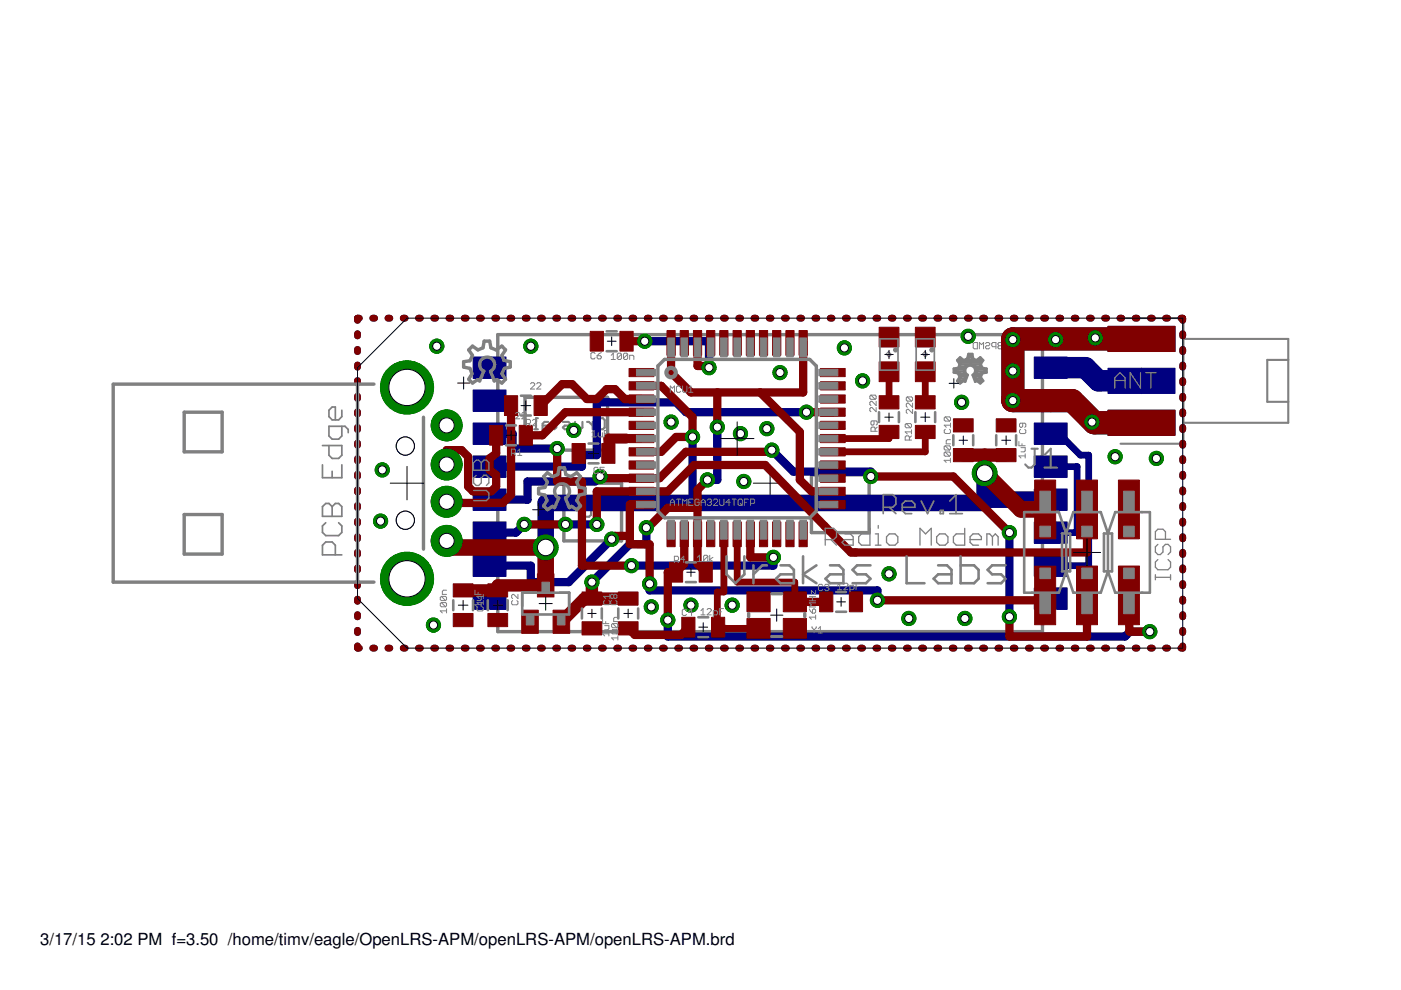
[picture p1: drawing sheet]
<svg xmlns="http://www.w3.org/2000/svg" width="297mm" height="210mm" viewBox="0 0 297 210" stroke-linecap="round" stroke-linejoin="round" font-family="sans-serif">
<defs><g id="words">
<g font-size="3.5">
<text x="8.5" y="200.4">3/17/15</text>
<text x="21.3" y="200.4">2:02 PM f=3.50 /home/timv/eagle/OpenLRS-APM/openLRS-APM/openLRS-APM.brd</text>
</g>
</g></defs>
<path d="M242 78v5.5M163.3 98.9v7.1M239.3 80.8h5.4M159.7 102.4h7.1" fill="none" stroke="#000" stroke-width=".21"/>
<g fill="none" stroke="#808080" stroke-width=".21">
<path d="M206.6 72.6h.6v1.4h-.6l-.3-.3v-.8zM207.6 74v-1.4l.5 .5 .4-.5v1.4M209 72.9l.2-.3h.4l.2 .3-.2 .4h-.4l-.2 .2 .2 .5h.4l.2-.3M211.2 73.5h-.7l-.2-.2v-.4l.2-.3h.7v1.4M211.8 72.6h.7v1.4h-.7l-.2-.3 .2-.4-.2-.4zM211.8 73.3h.7M213.1 73.3h.2M213.1 73.3l-.2 .2v.2l.2 .3h.5l.2-.3M213.8 72.9l-.2-.3h-.5l-.2 .3 .2 .4M215.1 72.9l-.2-.3h-.5l-.2 .3v.2l.9 .9h-.9M215.5 74v-1.4l.4 .5 .5-.5v1.4M216.8 72.6h.9v1.4"/>
<path d="M217.3 73.3h.4M218.6 73.5l-.5 .5M219 73.5h-.7l-.2-.2v-.4l.2-.3h.7v1.4"/>
</g>
<path d="M105.5 71h115.5v62.9h-115.5zM111.3 84.2h17.5v11.2h-17.5zM119.5 102.4h12.3v12.3h-12.3zM172 100.7h12.3v12.2h-12.3z" fill="none" stroke="#808080" stroke-width=".72"/>
<g fill="none" stroke="#808080" stroke-width=".44">
<path d="M237.6 67.4h13.3v26.7h-13.3M250.9 71.9h22.2v17.7h-22.2M273.1 76.3h-4.4v8.9h4.4M113.3 91h.7M114 88.7h-.4v2.3M116.2 89.5h-.8l-.4 .4v1.1h1.2l.4-.4-.4-.4h-1.2M117.5 89.5h.8M117.9 89.1v1.5l-.4 .4M119.3 89.5h1.2l.4 .4-.4 .3h-.8l-.4 .4 .4 .4h1.2M121.9 89.5v1.9l.4 .4h.4M123.5 89.5v1.1l-.4 .4h-1.2M124.5 89.5h.4l.7 .7"/>
<path d="M125.6 89.5v1.5M126.6 89.1l.4-.4h.8l.4 .4v1.5l-.4 .4h-.8l-.4-.4M123.7 107.6l.4-.4h.8l.4 .4v1.6l-.4 .4h-.8l-.4-.4M126.2 109.6h.8M126.2 107.2h.8M126.6 107.2v2.4M176.2 105.9l.4-.4h.8l.4 .4v1.5l-.4 .4h-.8l-.4-.4M178.7 107.8h.8M178.7 105.5h.8M179.1 105.5v2.3"/>
</g>
<g fill="#000080" stroke="#000080" stroke-width=".21">
<path d="M219.3 75.7h7v4.5h-7z"/>
<path d="M219.3 82.7h7v4.5h-7z"/>
<path d="M219.3 89.7h7v4.5h-7z"/>
<path d="M219.3 96.7h7v4.5h-7z"/>
<path d="M219.3 103.7h7v4.5h-7z"/>
<path d="M219.3 110.7h7v4.5h-7z"/>
<path d="M219.3 117.7h7v4.5h-7z"/>
<path d="M219.3 124.7h7v4.5h-7z"/>
<path d="M100.3 124.7h7v4.5h-7z"/>
<path d="M100.3 117.7h7v4.5h-7z"/>
<path d="M100.3 110.7h7v4.5h-7z"/>
<path d="M100.3 103.7h7v4.5h-7z"/>
<path d="M100.3 96.7h7v4.5h-7z"/>
<path d="M100.3 89.7h7v4.5h-7z"/>
<path d="M100.3 82.7h7v4.5h-7z"/>
<path d="M100.3 75.7h7v4.5h-7z"/>
<path d="M234.9 78.1h14.2v5.3h-14.2z"/>
<path d="M234.9 87h14.2v5.3h-14.2z"/>
<path d="M234.9 69.2h14.2v5.3h-14.2z"/>
</g>
<g fill="none" stroke="#000080" stroke-width="1.4">
<path d="M75.8 70.8v.4M75.8 74.1v.4M75.8 77.4v.5M76.2 67.5h-.4v.4M79 67.5h.4M82.3 67.5h.4M85.5 67.5h.4M88.7 67.5h.4M92 67.5h.4M95.2 67.5h.4M98.4 67.5h.4M101.7 67.5h.3"/>
<path d="M104.9 67.5h.4M108.1 67.5h.4M111.4 67.5h.4M114.6 67.5h.4M117.8 67.5h.4M121.1 67.5h.4M124.3 67.5h.4M127.5 67.5h.4M130.8 67.5h.3M134 67.5h.4M137.2 67.5h.4M140.5 67.5h.3"/>
<path d="M143.7 67.5h.4M146.9 67.5h.4M150.2 67.5h.3M153.4 67.5h.4M156.6 67.5h.4M159.9 67.5h.4M163.1 67.5h.4M166.3 67.5h.4M169.6 67.5h.3M172.8 67.5h.4M176 67.5h.4M179.3 67.5h.3"/>
<path d="M182.5 67.5h.4M185.7 67.5h.4M189 67.5h.3M192.2 67.5h.4M195.4 67.5h.4M198.6 67.5h.5M201.9 67.5h.4M205.1 67.5h.4M208.3 67.5h.4M211.6 67.5h.4M214.8 67.5h.4M218.1 67.5h.3"/>
<path d="M221.3 67.5h.4M224.5 67.5h.4M227.8 67.5h.3M231 67.5h.4M234.2 67.5h.4M237.4 67.5h.4M240.7 67.5h.4M243.9 67.5h.4M247.1 67.5h.4M250.4 67.5h.4v.4M250.8 70.8v.4M250.8 74.1v.4"/>
<path d="M250.8 77.4v.5M75.8 80.7v.5M75.8 84v.5M75.8 87.3v.5M75.8 90.6v.5M75.8 93.9v.5M75.8 97.2v.5M222.8 91.9v1.1h2.8l3.5 3.5h1.7v23.4h-8M222.8 98.9h5.6v14h-5.6M250.8 80.7v.5M250.8 84v.5M250.8 87.3v.5"/>
<path d="M250.8 90.6v.5M250.8 93.9v.5M250.8 97.2v.5M75.8 100.5v.5M75.8 103.9v.4M75.8 107.2v.4M75.8 110.5v.4M75.8 113.8v.5M75.8 117.1v.5M250.8 100.5v.5M250.8 103.9v.4M250.8 107.2v.4"/>
<path d="M250.8 110.5v.4M250.8 113.8v.5M250.8 117.1v.5M75.8 136.9v.5h.4M75.8 120.4v.5M75.8 123.7v.5M75.8 127v.5M75.8 130.3v.5M75.8 133.6v.5M79 137.4h.4M82.3 137.4h.4M85.5 137.4h.4"/>
<path d="M88.7 137.4h.4M92 137.4h.4M95.2 137.4h.4M98.4 137.4h.4M101.7 137.4h.3M104.9 137.4h.4M108.1 137.4h.4M111.4 137.4h.4M114.6 137.4h.4M117.8 137.4h.4M121.1 137.4h.4M124.3 137.4h.4"/>
<path d="M127.5 137.4h.4M130.8 137.4h.3M134 137.4h.4M137.2 137.4h.4M140.5 137.4h.3M143.7 137.4h.4M146.9 137.4h.4M150.2 137.4h.3M153.4 137.4h.4M156.6 137.4h.4M159.9 137.4h.4M163.1 137.4h.4"/>
<path d="M166.3 137.4h.4M169.6 137.4h.3M172.8 137.4h.4M176 137.4h.4M179.3 137.4h.3M182.5 137.4h.4M185.7 137.4h.4M189 137.4h.3M192.2 137.4h.4M195.4 137.4h.4M198.6 137.4h.5M201.9 137.4h.4"/>
<path d="M205.1 137.4h.4M208.3 137.4h.4M211.6 137.4h.4M214.8 137.4h.4M218.1 137.4h.3M221.3 137.4h.4M224.5 137.4h.4M227.8 137.4h.3M231 137.4h.4M234.2 137.4h.4M237.4 137.4h.4M240.7 137.4h.4"/>
<path d="M243.9 137.4h.4M247.1 137.4h.4M250.8 120.4v.5M250.8 123.7v.5M250.8 127v.5M250.8 130.3v.5M250.8 133.6v.5M250.8 136.9v.5h-.4"/>
</g>
<path d="M242 71.9h-27.3v13h12.6M228 85.6l4 4h10" fill="none" stroke="#000080" stroke-width="4.9"/>
<g fill="none" stroke="#000080" stroke-width="1.8">
<path d="M136.7 72.3h13.6v5.7M103.8 91.9h4.9v3.2h9.4M146.8 92.6v14M152.1 90.6v11.1h-2.1M163.6 95.4l4.6 4.6h16.4v1M171 87.4h-25.6l-2.1-2.1h-16.8v11.2h-3.1v2.4h-19.6M111.1 111.2l-1.7 1.7h-5.6M119.9 111.2h6.6M127.2 101l-1 1.1h-14.4v3.8h-8M129.7 114.3l-9.1 9.1h-8.1v-3.5h-8.7M137 111.9v3.5h-3.5l-8 8M164 118.2v1.7h-30.1"/>
<path d="M214 112.9v17.9M137.7 123.8v1.4h48.3v2.1M141.6 131.5v3.5h96.9l1.1-1.1h4.2"/>
</g>
<path d="M222.8 78h7.3l2.8 2.8h9.1" fill="none" stroke="#000080" stroke-width="4.6"/>
<path d="M208.8 105.9h14M208.8 100.3v6.3h-93.1v9.5" fill="none" stroke="#000080" stroke-width="3.5"/>
<circle cx="94.7" cy="90.2" r="3.3" fill="#008000" stroke="#008000" stroke-width=".21"/>
<circle cx="94.7" cy="90.2" r="1.61" fill="#fff" stroke="#000" stroke-width=".21"/>
<circle cx="94.7" cy="98.5" r="3.3" fill="#008000" stroke="#008000" stroke-width=".21"/>
<circle cx="94.7" cy="98.5" r="1.61" fill="#fff" stroke="#000" stroke-width=".21"/>
<circle cx="94.7" cy="106.4" r="3.3" fill="#008000" stroke="#008000" stroke-width=".21"/>
<circle cx="94.7" cy="106.4" r="1.61" fill="#fff" stroke="#000" stroke-width=".21"/>
<circle cx="94.7" cy="114.7" r="3.3" fill="#008000" stroke="#008000" stroke-width=".21"/>
<circle cx="94.7" cy="114.7" r="1.61" fill="#fff" stroke="#000" stroke-width=".21"/>
<circle cx="86.3" cy="122.7" r="5.6" fill="#008000" stroke="#008000" stroke-width=".21"/>
<circle cx="86.3" cy="122.7" r="3.9" fill="#fff" stroke="#000" stroke-width=".21"/>
<circle cx="86.3" cy="82.1" r="5.6" fill="#008000" stroke="#008000" stroke-width=".21"/>
<circle cx="86.3" cy="82.1" r="3.9" fill="#fff" stroke="#000" stroke-width=".21"/>
<circle cx="121.6" cy="91.2" r="1.5" fill="#008000" stroke="#008000" stroke-width=".21"/>
<circle cx="121.6" cy="91.2" r=".87" fill="#fff" stroke="#000" stroke-width=".21"/>
<circle cx="162.6" cy="90.9" r="1.5" fill="#008000" stroke="#008000" stroke-width=".21"/>
<circle cx="162.6" cy="90.9" r=".87" fill="#fff" stroke="#000" stroke-width=".21"/>
<circle cx="205.3" cy="71.3" r="1.5" fill="#008000" stroke="#008000" stroke-width=".21"/>
<circle cx="205.3" cy="71.3" r=".87" fill="#fff" stroke="#000" stroke-width=".21"/>
<circle cx="188.5" cy="121.7" r="1.5" fill="#008000" stroke="#008000" stroke-width=".21"/>
<circle cx="188.5" cy="121.7" r=".87" fill="#fff" stroke="#000" stroke-width=".21"/>
<circle cx="155.2" cy="128.3" r="1.5" fill="#008000" stroke="#008000" stroke-width=".21"/>
<circle cx="155.2" cy="128.3" r=".87" fill="#fff" stroke="#000" stroke-width=".21"/>
<circle cx="146.5" cy="128.3" r="1.5" fill="#008000" stroke="#008000" stroke-width=".21"/>
<circle cx="146.5" cy="128.3" r=".87" fill="#fff" stroke="#000" stroke-width=".21"/>
<circle cx="142.3" cy="89.5" r="1.5" fill="#008000" stroke="#008000" stroke-width=".21"/>
<circle cx="142.3" cy="89.5" r=".87" fill="#fff" stroke="#000" stroke-width=".21"/>
<circle cx="165.4" cy="79" r="1.5" fill="#008000" stroke="#008000" stroke-width=".21"/>
<circle cx="165.4" cy="79" r=".87" fill="#fff" stroke="#000" stroke-width=".21"/>
<circle cx="112.5" cy="73.4" r="1.5" fill="#008000" stroke="#008000" stroke-width=".21"/>
<circle cx="112.5" cy="73.4" r=".87" fill="#fff" stroke="#000" stroke-width=".21"/>
<circle cx="138.1" cy="128.7" r="1.5" fill="#008000" stroke="#008000" stroke-width=".21"/>
<circle cx="138.1" cy="128.7" r=".87" fill="#fff" stroke="#000" stroke-width=".21"/>
<circle cx="92.6" cy="73.4" r="1.5" fill="#008000" stroke="#008000" stroke-width=".21"/>
<circle cx="92.6" cy="73.4" r=".87" fill="#fff" stroke="#000" stroke-width=".21"/>
<circle cx="91.9" cy="132.5" r="1.5" fill="#008000" stroke="#008000" stroke-width=".21"/>
<circle cx="91.9" cy="132.5" r=".87" fill="#fff" stroke="#000" stroke-width=".21"/>
<circle cx="81" cy="99.6" r="1.5" fill="#008000" stroke="#008000" stroke-width=".21"/>
<circle cx="81" cy="99.6" r=".87" fill="#fff" stroke="#000" stroke-width=".21"/>
<circle cx="80.7" cy="110.5" r="1.5" fill="#008000" stroke="#008000" stroke-width=".21"/>
<circle cx="80.7" cy="110.5" r=".87" fill="#fff" stroke="#000" stroke-width=".21"/>
<circle cx="214.7" cy="84.9" r="1.5" fill="#008000" stroke="#008000" stroke-width=".21"/>
<circle cx="214.7" cy="84.9" r=".87" fill="#fff" stroke="#000" stroke-width=".21"/>
<circle cx="204.6" cy="131.1" r="1.5" fill="#008000" stroke="#008000" stroke-width=".21"/>
<circle cx="204.6" cy="131.1" r=".87" fill="#fff" stroke="#000" stroke-width=".21"/>
<circle cx="192.7" cy="131.1" r="1.5" fill="#008000" stroke="#008000" stroke-width=".21"/>
<circle cx="192.7" cy="131.1" r=".87" fill="#fff" stroke="#000" stroke-width=".21"/>
<circle cx="182.9" cy="80.8" r="1.5" fill="#008000" stroke="#008000" stroke-width=".21"/>
<circle cx="182.9" cy="80.8" r=".87" fill="#fff" stroke="#000" stroke-width=".21"/>
<circle cx="179" cy="73.8" r="1.5" fill="#008000" stroke="#008000" stroke-width=".21"/>
<circle cx="179" cy="73.8" r=".87" fill="#fff" stroke="#000" stroke-width=".21"/>
<circle cx="157" cy="91.9" r="1.5" fill="#008000" stroke="#008000" stroke-width=".21"/>
<circle cx="157" cy="91.9" r=".87" fill="#fff" stroke="#000" stroke-width=".21"/>
<circle cx="157.7" cy="102.1" r="1.5" fill="#008000" stroke="#008000" stroke-width=".21"/>
<circle cx="157.7" cy="102.1" r=".87" fill="#fff" stroke="#000" stroke-width=".21"/>
<circle cx="245.2" cy="97.2" r="1.5" fill="#008000" stroke="#008000" stroke-width=".21"/>
<circle cx="245.2" cy="97.2" r=".87" fill="#fff" stroke="#000" stroke-width=".21"/>
<circle cx="214.7" cy="78.7" r="1.5" fill="#008000" stroke="#008000" stroke-width=".21"/>
<circle cx="214.7" cy="78.7" r=".87" fill="#fff" stroke="#000" stroke-width=".21"/>
<circle cx="223.8" cy="72" r="1.5" fill="#008000" stroke="#008000" stroke-width=".21"/>
<circle cx="223.8" cy="72" r=".87" fill="#fff" stroke="#000" stroke-width=".21"/>
<circle cx="232.2" cy="71.6" r="1.5" fill="#008000" stroke="#008000" stroke-width=".21"/>
<circle cx="232.2" cy="71.6" r=".87" fill="#fff" stroke="#000" stroke-width=".21"/>
<circle cx="236.4" cy="96.8" r="1.5" fill="#008000" stroke="#008000" stroke-width=".21"/>
<circle cx="236.4" cy="96.8" r=".87" fill="#fff" stroke="#000" stroke-width=".21"/>
<circle cx="231.5" cy="89.5" r="1.5" fill="#008000" stroke="#008000" stroke-width=".21"/>
<circle cx="231.5" cy="89.5" r=".87" fill="#fff" stroke="#000" stroke-width=".21"/>
<circle cx="203.9" cy="85.3" r="1.5" fill="#008000" stroke="#008000" stroke-width=".21"/>
<circle cx="203.9" cy="85.3" r=".87" fill="#fff" stroke="#000" stroke-width=".21"/>
<circle cx="214.7" cy="72" r="1.5" fill="#008000" stroke="#008000" stroke-width=".21"/>
<circle cx="214.7" cy="72" r=".87" fill="#fff" stroke="#000" stroke-width=".21"/>
<circle cx="243.8" cy="133.9" r="1.5" fill="#008000" stroke="#008000" stroke-width=".21"/>
<circle cx="243.8" cy="133.9" r=".87" fill="#fff" stroke="#000" stroke-width=".21"/>
<circle cx="141.6" cy="131.5" r="1.5" fill="#008000" stroke="#008000" stroke-width=".21"/>
<circle cx="141.6" cy="131.5" r=".87" fill="#fff" stroke="#000" stroke-width=".21"/>
<circle cx="111.1" cy="111.2" r="1.5" fill="#008000" stroke="#008000" stroke-width=".21"/>
<circle cx="111.1" cy="111.2" r=".87" fill="#fff" stroke="#000" stroke-width=".21"/>
<circle cx="119.9" cy="111.2" r="1.5" fill="#008000" stroke="#008000" stroke-width=".21"/>
<circle cx="119.9" cy="111.2" r=".87" fill="#fff" stroke="#000" stroke-width=".21"/>
<circle cx="126.5" cy="111.2" r="1.5" fill="#008000" stroke="#008000" stroke-width=".21"/>
<circle cx="126.5" cy="111.2" r=".87" fill="#fff" stroke="#000" stroke-width=".21"/>
<circle cx="129.7" cy="114.3" r="1.5" fill="#008000" stroke="#008000" stroke-width=".21"/>
<circle cx="129.7" cy="114.3" r=".87" fill="#fff" stroke="#000" stroke-width=".21"/>
<circle cx="137.7" cy="123.8" r="1.5" fill="#008000" stroke="#008000" stroke-width=".21"/>
<circle cx="137.7" cy="123.8" r=".87" fill="#fff" stroke="#000" stroke-width=".21"/>
<circle cx="186" cy="127.3" r="1.5" fill="#008000" stroke="#008000" stroke-width=".21"/>
<circle cx="186" cy="127.3" r=".87" fill="#fff" stroke="#000" stroke-width=".21"/>
<circle cx="127.2" cy="101" r="1.5" fill="#008000" stroke="#008000" stroke-width=".21"/>
<circle cx="127.2" cy="101" r=".87" fill="#fff" stroke="#000" stroke-width=".21"/>
<circle cx="214" cy="130.8" r="1.5" fill="#008000" stroke="#008000" stroke-width=".21"/>
<circle cx="214" cy="130.8" r=".87" fill="#fff" stroke="#000" stroke-width=".21"/>
<circle cx="214" cy="112.9" r="1.5" fill="#008000" stroke="#008000" stroke-width=".21"/>
<circle cx="214" cy="112.9" r=".87" fill="#fff" stroke="#000" stroke-width=".21"/>
<circle cx="184.6" cy="101" r="1.5" fill="#008000" stroke="#008000" stroke-width=".21"/>
<circle cx="184.6" cy="101" r=".87" fill="#fff" stroke="#000" stroke-width=".21"/>
<circle cx="163.6" cy="95.4" r="1.5" fill="#008000" stroke="#008000" stroke-width=".21"/>
<circle cx="163.6" cy="95.4" r=".87" fill="#fff" stroke="#000" stroke-width=".21"/>
<circle cx="115.7" cy="116.1" r="2.62" fill="#008000" stroke="#008000" stroke-width=".21"/>
<circle cx="115.7" cy="116.1" r="1.76" fill="#fff" stroke="#000" stroke-width=".21"/>
<circle cx="208.8" cy="100.3" r="2.62" fill="#008000" stroke="#008000" stroke-width=".21"/>
<circle cx="208.8" cy="100.3" r="1.76" fill="#fff" stroke="#000" stroke-width=".21"/>
<circle cx="146.8" cy="92.6" r="1.5" fill="#008000" stroke="#008000" stroke-width=".21"/>
<circle cx="146.8" cy="92.6" r=".87" fill="#fff" stroke="#000" stroke-width=".21"/>
<circle cx="125.5" cy="123.4" r="1.5" fill="#008000" stroke="#008000" stroke-width=".21"/>
<circle cx="125.5" cy="123.4" r=".87" fill="#fff" stroke="#000" stroke-width=".21"/>
<circle cx="137" cy="111.9" r="1.5" fill="#008000" stroke="#008000" stroke-width=".21"/>
<circle cx="137" cy="111.9" r=".87" fill="#fff" stroke="#000" stroke-width=".21"/>
<circle cx="150" cy="101.7" r="1.5" fill="#008000" stroke="#008000" stroke-width=".21"/>
<circle cx="150" cy="101.7" r=".87" fill="#fff" stroke="#000" stroke-width=".21"/>
<circle cx="152.1" cy="90.6" r="1.5" fill="#008000" stroke="#008000" stroke-width=".21"/>
<circle cx="152.1" cy="90.6" r=".87" fill="#fff" stroke="#000" stroke-width=".21"/>
<circle cx="171" cy="87.4" r="1.5" fill="#008000" stroke="#008000" stroke-width=".21"/>
<circle cx="171" cy="87.4" r=".87" fill="#fff" stroke="#000" stroke-width=".21"/>
<circle cx="164" cy="118.2" r="1.5" fill="#008000" stroke="#008000" stroke-width=".21"/>
<circle cx="164" cy="118.2" r=".87" fill="#fff" stroke="#000" stroke-width=".21"/>
<circle cx="133.9" cy="119.9" r="1.5" fill="#008000" stroke="#008000" stroke-width=".21"/>
<circle cx="133.9" cy="119.9" r=".87" fill="#fff" stroke="#000" stroke-width=".21"/>
<circle cx="118.1" cy="95.1" r="1.5" fill="#008000" stroke="#008000" stroke-width=".21"/>
<circle cx="118.1" cy="95.1" r=".87" fill="#fff" stroke="#000" stroke-width=".21"/>
<circle cx="150.3" cy="78" r="1.5" fill="#008000" stroke="#008000" stroke-width=".21"/>
<circle cx="150.3" cy="78" r=".87" fill="#fff" stroke="#000" stroke-width=".21"/>
<circle cx="136.7" cy="72.3" r="1.5" fill="#008000" stroke="#008000" stroke-width=".21"/>
<circle cx="136.7" cy="72.3" r=".87" fill="#fff" stroke="#000" stroke-width=".21"/>
<g fill="#800000" stroke="#800000" stroke-width=".21">
<path d="M141.9 119.2h2.8v4.2h-2.8z"/>
<path d="M148.2 119.2h2.8v4.2h-2.8z"/>
<path d="M186.4 83.9h4.2v2.8h-4.2z"/>
<path d="M186.4 90.2h4.2v2.8h-4.2z"/>
<path d="M194.1 83.9h4.2v2.8h-4.2z"/>
<path d="M194.1 90.2h4.2v2.8h-4.2z"/>
<path d="M186.4 69.4h4.2v4.2h-4.2z"/>
<path d="M186.4 76.7h4.2v4.2h-4.2z"/>
<path d="M194.1 69.4h4.2v4.2h-4.2z"/>
<path d="M194.1 76.7h4.2v4.2h-4.2z"/>
<path d="M173.8 125.5h2.8v4.2h-2.8z"/>
<path d="M180.1 125.5h2.8v4.2h-2.8z"/>
<path d="M150.9 130.9h2.7v4.2h-2.7z"/>
<path d="M144.5 130.9h2.8v4.2h-2.8z"/>
<path d="M158.4 131.1h4.9v4.2h-4.9z"/>
<path d="M166.1 125.5h4.9v4.2h-4.9z"/>
<path d="M158.4 125.5h4.9v4.2h-4.9z"/>
<path d="M166.1 131.1h4.9v4.2h-4.9z"/>
<path d="M211.2 95.1h4.2v2.8h-4.2z"/>
<path d="M211.2 88.8h4.2v2.8h-4.2z"/>
<path d="M202.1 95.1h4.2v2.8h-4.2z"/>
<path d="M202.1 88.8h4.2v2.8h-4.2z"/>
<path d="M125.1 70.3h2.8v4.1h-2.8z"/>
<path d="M131.4 70.3h2.8v4.1h-2.8z"/>
<path d="M110.6 129.4h3.5v4.9h-3.5z"/>
<path d="M117.3 129.4h3.5v4.9h-3.5z"/>
<path d="M113.9 121.7h3.6v4.9h-3.6z"/>
<path d="M123.4 125.5h4.2v2.8h-4.2z"/>
<path d="M123.4 131.8h4.2v2.8h-4.2z"/>
<path d="M131.1 125.5h4.2v2.8h-4.2z"/>
<path d="M131.1 131.8h4.2v2.8h-4.2z"/>
<path d="M133.4 78.1h5.2v1.8h-5.2z"/>
<path d="M133.4 80.9h5.2v1.8h-5.2z"/>
<path d="M133.4 83.7h5.2v1.8h-5.2z"/>
<path d="M133.4 86.5h5.2v1.8h-5.2z"/>
<path d="M133.4 89.3h5.2v1.8h-5.2z"/>
<path d="M133.4 92.1h5.2v1.8h-5.2z"/>
<path d="M133.4 94.9h5.2v1.8h-5.2z"/>
<path d="M133.4 97.7h5.2v1.8h-5.2z"/>
<path d="M133.4 100.5h5.2v1.8h-5.2z"/>
<path d="M133.4 103.3h5.2v1.8h-5.2z"/>
<path d="M133.4 106.1h5.2v1.7h-5.2z"/>
<path d="M141.4 110.7h1.8v5.2h-1.8z"/>
<path d="M144.2 110.7h1.7v5.2h-1.7z"/>
<path d="M147 110.7h1.8v5.2h-1.8z"/>
<path d="M149.8 110.7h1.8v5.2h-1.8z"/>
<path d="M152.6 110.7h1.7v5.2h-1.7z"/>
<path d="M155.4 110.7h1.8v5.2h-1.8z"/>
<path d="M158.2 110.7h1.8v5.2h-1.8z"/>
<path d="M161 110.7h1.8v5.2h-1.8z"/>
<path d="M163.8 110.7h1.7v5.2h-1.7z"/>
<path d="M166.6 110.7h1.8v5.2h-1.8z"/>
<path d="M169.4 110.7h1.8v5.2h-1.8z"/>
<path d="M173.9 106.1h5.3v1.7h-5.3z"/>
<path d="M173.9 103.3h5.3v1.8h-5.3z"/>
<path d="M173.9 100.5h5.3v1.8h-5.3z"/>
<path d="M173.9 97.7h5.3v1.8h-5.3z"/>
<path d="M173.9 94.9h5.3v1.8h-5.3z"/>
<path d="M173.9 92.1h5.3v1.8h-5.3z"/>
<path d="M173.9 89.3h5.3v1.8h-5.3z"/>
<path d="M173.9 86.5h5.3v1.8h-5.3z"/>
<path d="M173.9 83.7h5.3v1.8h-5.3z"/>
<path d="M173.9 80.9h5.3v1.8h-5.3z"/>
<path d="M173.9 78.1h5.3v1.8h-5.3z"/>
<path d="M169.4 70.1h1.8v5.2h-1.8z"/>
<path d="M166.6 70.1h1.8v5.2h-1.8z"/>
<path d="M163.8 70.1h1.7v5.2h-1.7z"/>
<path d="M161 70.1h1.8v5.2h-1.8z"/>
<path d="M158.2 70.1h1.8v5.2h-1.8z"/>
<path d="M155.4 70.1h1.8v5.2h-1.8z"/>
<path d="M152.6 70.1h1.7v5.2h-1.7z"/>
<path d="M149.8 70.1h1.8v5.2h-1.8z"/>
<path d="M147 70.1h1.8v5.2h-1.8z"/>
<path d="M144.2 70.1h1.7v5.2h-1.7z"/>
<path d="M141.4 70.1h1.8v5.2h-1.8z"/>
<path d="M103.4 123.8h4.2v2.8h-4.2z"/>
<path d="M103.4 130.1h4.2v2.8h-4.2z"/>
<path d="M96.1 123.8h4.2v2.8h-4.2z"/>
<path d="M96.1 130.1h4.2v2.8h-4.2z"/>
<path d="M110.1 90.2h2.8v4.2h-2.8z"/>
<path d="M103.8 90.2h2.8v4.2h-2.8z"/>
<path d="M113.2 83.9h2.8v4.2h-2.8z"/>
<path d="M107 83.9h2.7v4.2h-2.7z"/>
<path d="M127.6 94h2.8v4.2h-2.8z"/>
<path d="M121.3 94h2.8v4.2h-2.8z"/>
<path d="M219.4 120h4.4v12.5h-4.4z"/>
<path d="M228.2 120h4.5v12.5h-4.5z"/>
<path d="M237.1 120h4.5v12.5h-4.5z"/>
<path d="M237.1 101.8h4.5v12.4h-4.5z"/>
<path d="M228.2 101.8h4.5v12.4h-4.5z"/>
<path d="M219.4 101.8h4.4v12.4h-4.4z"/>
<path d="M234.9 87h14.2v5.3h-14.2z"/>
<path d="M234.9 69.2h14.2v5.3h-14.2z"/>
</g>
<g fill="none" stroke="#800000" stroke-width="1.4">
<path d="M75.8 70.8v.4M75.8 74.1v.4M75.8 77.4v.5M76.2 67.5h-.4v.4M79 67.5h.4M82.3 67.5h.4M85.5 67.5h.4M88.7 67.5h.4M92 67.5h.4M95.2 67.5h.4M98.4 67.5h.4M101.7 67.5h.3"/>
<path d="M104.9 67.5h.4M108.1 67.5h.4M111.4 67.5h.4M114.6 67.5h.4M117.8 67.5h.4M121.1 67.5h.4M124.3 67.5h.4M127.5 67.5h.4M130.8 67.5h.3M134 67.5h.4M137.2 67.5h.4M140.5 67.5h.3"/>
<path d="M143.7 67.5h.4M146.9 67.5h.4M150.2 67.5h.3M153.4 67.5h.4M156.6 67.5h.4M159.9 67.5h.4M163.1 67.5h.4M166.3 67.5h.4M169.6 67.5h.3M172.8 67.5h.4M176 67.5h.4M179.3 67.5h.3"/>
<path d="M182.5 67.5h.4M185.7 67.5h.4M188.5 78.8v6.5M189 67.5h.3M192.2 67.5h.4M195.4 67.5h.4M196.2 78.8v6.5M198.6 67.5h.5M201.9 67.5h.4M205.1 67.5h.4M208.3 67.5h.4M211.6 67.5h.4"/>
<path d="M214.8 67.5h.4M218.1 67.5h.3M221.3 67.5h.4M224.5 67.5h.4M227.8 67.5h.3M231 67.5h.4M234.2 67.5h.4M237.4 67.5h.4M240.7 67.5h.4M243.9 67.5h.4M247.1 67.5h.4M250.4 67.5h.4v.4"/>
<path d="M250.8 70.8v.4M250.8 74.1v.4M250.8 77.4v.5M75.8 80.7v.5M75.8 84v.5M75.8 87.3v.5M75.8 90.6v.5M75.8 93.9v.5M75.8 97.2v.5M188.5 91.6v1.4h-11.9M196.2 91.6v4.2h-19.6M250.8 80.7v.5"/>
<path d="M250.8 84v.5M250.8 87.3v.5M250.8 90.6v.5M250.8 93.9v.5M250.8 97.2v.5M75.8 100.5v.5M75.8 103.9v.4M75.8 107.2v.4M75.8 110.5v.4M75.8 113.8v.5M75.8 117.1v.5M153.5 113.3v12.2h-1.4v7.7h8.7"/>
<path d="M156.3 113.3v10.1h12.2v4.2M250.8 100.5v.5M250.8 103.9v.4M250.8 107.2v.4M250.8 110.5v.4M250.8 113.8v.5M250.8 117.1v.5M75.8 136.9v.5h.4M75.8 120.4v.5M75.8 123.7v.5M75.8 127v.5M75.8 130.3v.5"/>
<path d="M75.8 133.6v.5M79 137.4h.4M82.3 137.4h.4M85.5 137.4h.4M88.7 137.4h.4M92 137.4h.4M95.2 137.4h.4M98.4 137.4h.4M101.7 137.4h.3M104.9 137.4h.4M108.1 137.4h.4M111.4 137.4h.4"/>
<path d="M114.6 137.4h.4M117.8 137.4h.4M121.1 137.4h.4M124.3 137.4h.4M127.5 137.4h.4M130.8 137.4h.3M134 137.4h.4M137.2 137.4h.4M140.5 137.4h.3M143.7 137.4h.4M146.9 137.4h.4M150.2 137.4h.3"/>
<path d="M152.3 133l1.8 .2M153.4 137.4h.4M156.6 137.4h.4M159.9 137.4h.4M163.1 137.4h.4M166.3 137.4h.4M169.6 137.4h.3M172.8 137.4h.4M176 137.4h.4M179.3 137.4h.3M182.5 137.4h.4M185.7 137.4h.4"/>
<path d="M189 137.4h.3M192.2 137.4h.4M195.4 137.4h.4M198.6 137.4h.5M201.9 137.4h.4M205.1 137.4h.4M208.3 137.4h.4M211.6 137.4h.4M214.8 137.4h.4M218.1 137.4h.3M221.3 137.4h.4M224.5 137.4h.4"/>
<path d="M227.8 137.4h.3M231 137.4h.4M234.2 137.4h.4M237.4 137.4h.4M240.7 137.4h.4M243.9 137.4h.4M247.1 137.4h.4M250.8 120.4v.5M250.8 123.7v.5M250.8 127v.5M250.8 130.3v.5M250.8 133.6v.5"/>
<path d="M250.8 136.9v.5h-.4"/>
</g>
<g fill="none" stroke="#800000" stroke-width="1.8">
<path d="M132.8 72.3h3.9M142.3 72.7v6.3l4.2 4.2h23.8v-10.5M147.9 72.7v4.9h2.4v.4M105.2 92.3v3.8l-1.4 1.1v2.4l1.4 1.1v2.4l-1.1 1.1h-3.8l-1-1.1v-6.3l-1.4-1.4h-3.2v3.1M108.4 86v18.9l-1.8 1.7h-11.9v-.2M118.1 95.1v7h5.3v17.8h10.5M132.8 93h3.2M136 81.8h4.2l6.6 6.7v4.1h-3.5l-3.1 3.2h-4.2M136 87.4h-16.1l-4.9 4.9h-3.5M136 84.6h-3.5l-2.1-2.1h-1.8l-2.1 2.1h-2.1l-3.1-3.2h-2.1l-4.6 4.6M152.1 83.2v7.4M161.2 83.2l8.4 8.4v10.1l2.4 2.5h4.6"/>
<path d="M163.6 95.4v.4h-18.2l-5.6 5.6h-12.6v-.4M171 87.4h5.6M111.1 111.2h8.8M133.5 113.6h-3.1l-.7 .7M136 107h-2.5v8.4h4.2v8.4M145.1 113.3v6.3l-1.8 1.7h-1.7v10.2M147.9 107.7h-6.3l-4.2 4.2h-.4M150 101.7l-2.1 2.1v15.8l1.7 1.7M159.1 113.3v4.9h4.9M184.6 101h17.5l11.9 11.9M230.5 108v9.1h-50.1l-18.2-18.5h-15l-5.6 5.6h-15.1v7M145.9 133l-1.5 1.6h-9.8l-1.4-1.4"/>
<path d="M168.5 127.6h6.7M221.6 126.2v1.1h-35.6M230.5 126.2v8.8h-16.5v-4.2M239.4 126.2v7.7h4.4"/>
</g>
<path d="M242 71.9h-27.3v13h12.6l4.7 4.7h10" fill="none" stroke="#800000" stroke-width="4.9"/>
<path d="M94.7 114.7v1.4h21v8M208.8 100.3l7.7 7.7h5.1" fill="none" stroke="#800000" stroke-width="3.5"/>
<path d="M204.2 96.5h9.1M208.8 96.5v3.8" fill="none" stroke="#800000" stroke-width="2.8"/>
<path d="M115.7 124.1h-10.2v1.1h-7.3M125.5 123.4v3.5M133.2 126.9h-9.3l-4.9 4.9" fill="none" stroke="#800000" stroke-width="2.6"/>
<path d="M132.8 93h-3.8v3.1" fill="none" stroke="#800000" stroke-width="2.1"/>
<circle cx="94.7" cy="90.2" r="3.3" fill="#008000" stroke="#008000" stroke-width=".21"/>
<circle cx="94.7" cy="90.2" r="1.61" fill="#fff" stroke="#000" stroke-width=".21"/>
<circle cx="94.7" cy="98.5" r="3.3" fill="#008000" stroke="#008000" stroke-width=".21"/>
<circle cx="94.7" cy="98.5" r="1.61" fill="#fff" stroke="#000" stroke-width=".21"/>
<circle cx="94.7" cy="106.4" r="3.3" fill="#008000" stroke="#008000" stroke-width=".21"/>
<circle cx="94.7" cy="106.4" r="1.61" fill="#fff" stroke="#000" stroke-width=".21"/>
<circle cx="94.7" cy="114.7" r="3.3" fill="#008000" stroke="#008000" stroke-width=".21"/>
<circle cx="94.7" cy="114.7" r="1.61" fill="#fff" stroke="#000" stroke-width=".21"/>
<circle cx="86.3" cy="122.7" r="5.6" fill="#008000" stroke="#008000" stroke-width=".21"/>
<circle cx="86.3" cy="122.7" r="3.9" fill="#fff" stroke="#000" stroke-width=".21"/>
<circle cx="86.3" cy="82.1" r="5.6" fill="#008000" stroke="#008000" stroke-width=".21"/>
<circle cx="86.3" cy="82.1" r="3.9" fill="#fff" stroke="#000" stroke-width=".21"/>
<circle cx="121.6" cy="91.2" r="1.5" fill="#008000" stroke="#008000" stroke-width=".21"/>
<circle cx="121.6" cy="91.2" r=".87" fill="#fff" stroke="#000" stroke-width=".21"/>
<circle cx="162.6" cy="90.9" r="1.5" fill="#008000" stroke="#008000" stroke-width=".21"/>
<circle cx="162.6" cy="90.9" r=".87" fill="#fff" stroke="#000" stroke-width=".21"/>
<circle cx="205.3" cy="71.3" r="1.5" fill="#008000" stroke="#008000" stroke-width=".21"/>
<circle cx="205.3" cy="71.3" r=".87" fill="#fff" stroke="#000" stroke-width=".21"/>
<circle cx="188.5" cy="121.7" r="1.5" fill="#008000" stroke="#008000" stroke-width=".21"/>
<circle cx="188.5" cy="121.7" r=".87" fill="#fff" stroke="#000" stroke-width=".21"/>
<circle cx="155.2" cy="128.3" r="1.5" fill="#008000" stroke="#008000" stroke-width=".21"/>
<circle cx="155.2" cy="128.3" r=".87" fill="#fff" stroke="#000" stroke-width=".21"/>
<circle cx="146.5" cy="128.3" r="1.5" fill="#008000" stroke="#008000" stroke-width=".21"/>
<circle cx="146.5" cy="128.3" r=".87" fill="#fff" stroke="#000" stroke-width=".21"/>
<circle cx="142.3" cy="89.5" r="1.5" fill="#008000" stroke="#008000" stroke-width=".21"/>
<circle cx="142.3" cy="89.5" r=".87" fill="#fff" stroke="#000" stroke-width=".21"/>
<circle cx="165.4" cy="79" r="1.5" fill="#008000" stroke="#008000" stroke-width=".21"/>
<circle cx="165.4" cy="79" r=".87" fill="#fff" stroke="#000" stroke-width=".21"/>
<circle cx="112.5" cy="73.4" r="1.5" fill="#008000" stroke="#008000" stroke-width=".21"/>
<circle cx="112.5" cy="73.4" r=".87" fill="#fff" stroke="#000" stroke-width=".21"/>
<circle cx="138.1" cy="128.7" r="1.5" fill="#008000" stroke="#008000" stroke-width=".21"/>
<circle cx="138.1" cy="128.7" r=".87" fill="#fff" stroke="#000" stroke-width=".21"/>
<circle cx="92.6" cy="73.4" r="1.5" fill="#008000" stroke="#008000" stroke-width=".21"/>
<circle cx="92.6" cy="73.4" r=".87" fill="#fff" stroke="#000" stroke-width=".21"/>
<circle cx="91.9" cy="132.5" r="1.5" fill="#008000" stroke="#008000" stroke-width=".21"/>
<circle cx="91.9" cy="132.5" r=".87" fill="#fff" stroke="#000" stroke-width=".21"/>
<circle cx="81" cy="99.6" r="1.5" fill="#008000" stroke="#008000" stroke-width=".21"/>
<circle cx="81" cy="99.6" r=".87" fill="#fff" stroke="#000" stroke-width=".21"/>
<circle cx="80.7" cy="110.5" r="1.5" fill="#008000" stroke="#008000" stroke-width=".21"/>
<circle cx="80.7" cy="110.5" r=".87" fill="#fff" stroke="#000" stroke-width=".21"/>
<circle cx="214.7" cy="84.9" r="1.5" fill="#008000" stroke="#008000" stroke-width=".21"/>
<circle cx="214.7" cy="84.9" r=".87" fill="#fff" stroke="#000" stroke-width=".21"/>
<circle cx="204.6" cy="131.1" r="1.5" fill="#008000" stroke="#008000" stroke-width=".21"/>
<circle cx="204.6" cy="131.1" r=".87" fill="#fff" stroke="#000" stroke-width=".21"/>
<circle cx="192.7" cy="131.1" r="1.5" fill="#008000" stroke="#008000" stroke-width=".21"/>
<circle cx="192.7" cy="131.1" r=".87" fill="#fff" stroke="#000" stroke-width=".21"/>
<circle cx="182.9" cy="80.8" r="1.5" fill="#008000" stroke="#008000" stroke-width=".21"/>
<circle cx="182.9" cy="80.8" r=".87" fill="#fff" stroke="#000" stroke-width=".21"/>
<circle cx="179" cy="73.8" r="1.5" fill="#008000" stroke="#008000" stroke-width=".21"/>
<circle cx="179" cy="73.8" r=".87" fill="#fff" stroke="#000" stroke-width=".21"/>
<circle cx="157" cy="91.9" r="1.5" fill="#008000" stroke="#008000" stroke-width=".21"/>
<circle cx="157" cy="91.9" r=".87" fill="#fff" stroke="#000" stroke-width=".21"/>
<circle cx="157.7" cy="102.1" r="1.5" fill="#008000" stroke="#008000" stroke-width=".21"/>
<circle cx="157.7" cy="102.1" r=".87" fill="#fff" stroke="#000" stroke-width=".21"/>
<circle cx="245.2" cy="97.2" r="1.5" fill="#008000" stroke="#008000" stroke-width=".21"/>
<circle cx="245.2" cy="97.2" r=".87" fill="#fff" stroke="#000" stroke-width=".21"/>
<circle cx="214.7" cy="78.7" r="1.5" fill="#008000" stroke="#008000" stroke-width=".21"/>
<circle cx="214.7" cy="78.7" r=".87" fill="#fff" stroke="#000" stroke-width=".21"/>
<circle cx="223.8" cy="72" r="1.5" fill="#008000" stroke="#008000" stroke-width=".21"/>
<circle cx="223.8" cy="72" r=".87" fill="#fff" stroke="#000" stroke-width=".21"/>
<circle cx="232.2" cy="71.6" r="1.5" fill="#008000" stroke="#008000" stroke-width=".21"/>
<circle cx="232.2" cy="71.6" r=".87" fill="#fff" stroke="#000" stroke-width=".21"/>
<circle cx="236.4" cy="96.8" r="1.5" fill="#008000" stroke="#008000" stroke-width=".21"/>
<circle cx="236.4" cy="96.8" r=".87" fill="#fff" stroke="#000" stroke-width=".21"/>
<circle cx="231.5" cy="89.5" r="1.5" fill="#008000" stroke="#008000" stroke-width=".21"/>
<circle cx="231.5" cy="89.5" r=".87" fill="#fff" stroke="#000" stroke-width=".21"/>
<circle cx="203.9" cy="85.3" r="1.5" fill="#008000" stroke="#008000" stroke-width=".21"/>
<circle cx="203.9" cy="85.3" r=".87" fill="#fff" stroke="#000" stroke-width=".21"/>
<circle cx="214.7" cy="72" r="1.5" fill="#008000" stroke="#008000" stroke-width=".21"/>
<circle cx="214.7" cy="72" r=".87" fill="#fff" stroke="#000" stroke-width=".21"/>
<circle cx="243.8" cy="133.9" r="1.5" fill="#008000" stroke="#008000" stroke-width=".21"/>
<circle cx="243.8" cy="133.9" r=".87" fill="#fff" stroke="#000" stroke-width=".21"/>
<circle cx="141.6" cy="131.5" r="1.5" fill="#008000" stroke="#008000" stroke-width=".21"/>
<circle cx="141.6" cy="131.5" r=".87" fill="#fff" stroke="#000" stroke-width=".21"/>
<circle cx="111.1" cy="111.2" r="1.5" fill="#008000" stroke="#008000" stroke-width=".21"/>
<circle cx="111.1" cy="111.2" r=".87" fill="#fff" stroke="#000" stroke-width=".21"/>
<circle cx="119.9" cy="111.2" r="1.5" fill="#008000" stroke="#008000" stroke-width=".21"/>
<circle cx="119.9" cy="111.2" r=".87" fill="#fff" stroke="#000" stroke-width=".21"/>
<circle cx="126.5" cy="111.2" r="1.5" fill="#008000" stroke="#008000" stroke-width=".21"/>
<circle cx="126.5" cy="111.2" r=".87" fill="#fff" stroke="#000" stroke-width=".21"/>
<circle cx="129.7" cy="114.3" r="1.5" fill="#008000" stroke="#008000" stroke-width=".21"/>
<circle cx="129.7" cy="114.3" r=".87" fill="#fff" stroke="#000" stroke-width=".21"/>
<circle cx="137.7" cy="123.8" r="1.5" fill="#008000" stroke="#008000" stroke-width=".21"/>
<circle cx="137.7" cy="123.8" r=".87" fill="#fff" stroke="#000" stroke-width=".21"/>
<circle cx="186" cy="127.3" r="1.5" fill="#008000" stroke="#008000" stroke-width=".21"/>
<circle cx="186" cy="127.3" r=".87" fill="#fff" stroke="#000" stroke-width=".21"/>
<circle cx="127.2" cy="101" r="1.5" fill="#008000" stroke="#008000" stroke-width=".21"/>
<circle cx="127.2" cy="101" r=".87" fill="#fff" stroke="#000" stroke-width=".21"/>
<circle cx="214" cy="130.8" r="1.5" fill="#008000" stroke="#008000" stroke-width=".21"/>
<circle cx="214" cy="130.8" r=".87" fill="#fff" stroke="#000" stroke-width=".21"/>
<circle cx="214" cy="112.9" r="1.5" fill="#008000" stroke="#008000" stroke-width=".21"/>
<circle cx="214" cy="112.9" r=".87" fill="#fff" stroke="#000" stroke-width=".21"/>
<circle cx="184.6" cy="101" r="1.5" fill="#008000" stroke="#008000" stroke-width=".21"/>
<circle cx="184.6" cy="101" r=".87" fill="#fff" stroke="#000" stroke-width=".21"/>
<circle cx="163.6" cy="95.4" r="1.5" fill="#008000" stroke="#008000" stroke-width=".21"/>
<circle cx="163.6" cy="95.4" r=".87" fill="#fff" stroke="#000" stroke-width=".21"/>
<circle cx="115.7" cy="116.1" r="2.62" fill="#008000" stroke="#008000" stroke-width=".21"/>
<circle cx="115.7" cy="116.1" r="1.76" fill="#fff" stroke="#000" stroke-width=".21"/>
<circle cx="208.8" cy="100.3" r="2.62" fill="#008000" stroke="#008000" stroke-width=".21"/>
<circle cx="208.8" cy="100.3" r="1.76" fill="#fff" stroke="#000" stroke-width=".21"/>
<circle cx="146.8" cy="92.6" r="1.5" fill="#008000" stroke="#008000" stroke-width=".21"/>
<circle cx="146.8" cy="92.6" r=".87" fill="#fff" stroke="#000" stroke-width=".21"/>
<circle cx="125.5" cy="123.4" r="1.5" fill="#008000" stroke="#008000" stroke-width=".21"/>
<circle cx="125.5" cy="123.4" r=".87" fill="#fff" stroke="#000" stroke-width=".21"/>
<circle cx="137" cy="111.9" r="1.5" fill="#008000" stroke="#008000" stroke-width=".21"/>
<circle cx="137" cy="111.9" r=".87" fill="#fff" stroke="#000" stroke-width=".21"/>
<circle cx="150" cy="101.7" r="1.5" fill="#008000" stroke="#008000" stroke-width=".21"/>
<circle cx="150" cy="101.7" r=".87" fill="#fff" stroke="#000" stroke-width=".21"/>
<circle cx="152.1" cy="90.6" r="1.5" fill="#008000" stroke="#008000" stroke-width=".21"/>
<circle cx="152.1" cy="90.6" r=".87" fill="#fff" stroke="#000" stroke-width=".21"/>
<circle cx="171" cy="87.4" r="1.5" fill="#008000" stroke="#008000" stroke-width=".21"/>
<circle cx="171" cy="87.4" r=".87" fill="#fff" stroke="#000" stroke-width=".21"/>
<circle cx="164" cy="118.2" r="1.5" fill="#008000" stroke="#008000" stroke-width=".21"/>
<circle cx="164" cy="118.2" r=".87" fill="#fff" stroke="#000" stroke-width=".21"/>
<circle cx="133.9" cy="119.9" r="1.5" fill="#008000" stroke="#008000" stroke-width=".21"/>
<circle cx="133.9" cy="119.9" r=".87" fill="#fff" stroke="#000" stroke-width=".21"/>
<circle cx="118.1" cy="95.1" r="1.5" fill="#008000" stroke="#008000" stroke-width=".21"/>
<circle cx="118.1" cy="95.1" r=".87" fill="#fff" stroke="#000" stroke-width=".21"/>
<circle cx="150.3" cy="78" r="1.5" fill="#008000" stroke="#008000" stroke-width=".21"/>
<circle cx="150.3" cy="78" r=".87" fill="#fff" stroke="#000" stroke-width=".21"/>
<circle cx="136.7" cy="72.3" r="1.5" fill="#008000" stroke="#008000" stroke-width=".21"/>
<circle cx="136.7" cy="72.3" r=".87" fill="#fff" stroke="#000" stroke-width=".21"/>
<g fill="none" stroke="#808080" stroke-width=".55">
<path d="M128.6 70.3h2.1M128.6 74.5h2.1M202.7 78.8h1.7M202.8 78.3h1.7M202.9 76.4l.7-.6 .8 .6 .7-.4 .2-.9h.8l.2 .9 .7 .4 .8-.6 .6 .6-.5 .8 .4 .8 .9 .2v.8l-.9 .1-.4 .8 .5 .9-.6 .5-.7-.5-.3 .1-.6-1.4a1.08 1.08 0 0 0 .3-1.6 1.08 1.08 0 0 0-1.6 0 1.08 1.08 0 0 0 .3 1.6l-.6 1.4-.3-.1-.7 .5-.7-.5 .6-.9-.4-.8-.9-.1v-.8l1-.2 .3-.8zM203.3 76.3h.6M203.4 77.8h1.3M203.5 76.8h4.5M203.5 79.3h1.1M203.6 77.3h2.1M203.7 79.8h1M204.9 76.3h1.4"/>
<path d="M205.3 75.8h.8M205.5 75.2h.5l.2 1 .8 .4 .7-.6 .5 .4-.5 .7 .5 1.1 .7 .2 .1 .4-.8 .2-.5 .9 .4 .8-.4 .2-.8-.4-.2-.9 .5-.9-.3-1-1-.5-1.2 .4-.3 1.1 .3 1-.3 .9-.8 .4-.4-.2 .6-.9-.5-1-.9-.2v-.3l.9-.3 .3-1-.4-.8 .4-.3 .7 .6 1-.6 .2-.8M206 77.3h1.8M206.7 79.8h1.1M206.9 79.3h1.1M206.9 77.8h1.1M207.1 78.3h1.4M207.2 78.8h1.8M207.5 76.3h.5M107.3 94.4h2.1M107.3 90.2h2.1M110.4 88.1h2.1"/>
<path d="M110.4 83.9h2.1M124.8 98.2h2.1M124.8 94h2.1M186.4 87.4v2.1M190.6 87.4v2.1M194.1 87.4v2.1M198.3 87.4v2.1M202.1 92.3v2.1M203.2 80.8h.9M203.5 80.3h1M206.3 92.3v2.1M206.9 80.3h1"/>
<path d="M207.5 80.8h.4M211.2 92.3v2.1M215.4 92.3v2.1M145.4 119.2h2.1M154 118v3.8l1.9 1.9 1.9-1.9v-3.8M159.7 119.9v3.8M162.6 119.9h-1l-1.9 1.9M165.5 119.9h1.9l.9 .9v2.9h-2.8l-1-1 1-.9h2.8M170.3 118v5.7M173.1 119.9l-2.8 1.9 2.8 1.9M176 119.9h1.9l.9 .9v2.9h-2.8l-1-1 1-.9h2.8M184.6 119.9h-2.9l-.9 .9 .9 1h1.9l1 .9-1 1h-2.8"/>
<path d="M192.2 118v5.7h3.8M198.9 119.9h1.9l.9 .9v2.9h-2.8l-.9-1 .9-.9h2.8M203.7 118v5.7h2.8l1-1v-1.9l-1-.9h-2.8M213.2 119.9h-2.8l-1 .9 1 1h1.9l.9 .9-.9 1h-2.9M225.2 113.1h1.7v8h-1.7zM226 113.1l-1.5-4.5h-7.4v17.1h7.4l1.5-4.5M226 113.1l1.6-4.5h5.8l1.5 4.5M226 113.1v8.1M234.1 113.1h1.7v8h-1.7zM234.9 113.1l1.6-4.5h7.3v17.1h-7.3l-1.6-4.5M234.9 113.1v8.1M96.1 127.3v2.1"/>
<path d="M100.3 127.3v2.1M103.4 127.3v2.1M107.6 127.3v2.1M110.7 125.7h10v4.6h-10zM123.4 129v2.1M127.6 129v2.1M131.1 129v2.1M135.3 129v2.1M145.4 123.4h2.1M148.1 135.1h2.1M148.1 130.9h2.1M177.3 125.5h2.1"/>
<path d="M177.3 129.7h2.1M226 121.2l1.6 4.5h5.8l1.5-4.5"/>
</g>
<g fill="none" stroke="#808080" stroke-width=".28">
<path d="M241.8 79v3.3l-2.2-3.3v3.3M242.9 79h2.2M244 79v3.3M100.4 98.1l.6-.5h.5l.5 .5 .6-.5h.5l.6 .5v1.6h-3.3zM102 98.1v1.6M236.3 82.3v-2.2l1.1-1.1 1.1 1.1v2.2M236.3 80.7h2.2M100.4 104h2.7l.6 .5v1.1l-.6 .6h-2.7M101 100.8l-.6 .5v1.1l.6 .5h.5l.5-.5v-1.1l.6-.5h.5l.6 .5v1.1l-.6 .5M175 114.4h1.8l.6-.6v-1.2l-.6-.6h-1.8v3.6M176.2 114.4l1.2 1.2M179.1 113.2h1.2l.6 .6v1.8h-1.8l-.6-.6 .6-.6h1.8"/>
<path d="M184.4 112v3.6h-1.8l-.5-.6v-1.2l.5-.6h1.8M185.6 113.2h.6v2.4M185.6 115.6h1.2M186.2 111.4v.6M188.6 113.2h1.2l.6 .6v1.2l-.6 .6h-1.2l-.6-.6v-1.2zM195.1 115.6v-3.6l1.1 1.2 1.2-1.2v3.6M199.2 113.2h1.2l.6 .6v1.2l-.6 .6h-1.2l-.6-.6v-1.2zM204.5 112v3.6h-1.8l-.6-.6v-1.2l.6-.6h1.8M205.7 114.4h2.4v-.6l-.6-.6h-1.2l-.6 .6v1.2l.6 .6h1.2M210.4 113.8l-.6-.6h-.6v2.4M210.4 113.8v1.8M210.4 113.8l.6-.6 .6 .6v1.8"/>
<path d="M245.5 115.4l-.5 .6v1l.5 .6h.5l.6-.6v-1l.5-.6h.5l.6 .6v1l-.6 .6M245.5 118.6l-.5 .6v1l.5 .6h2.1l.6-.6v-1l-.6-.6M247.1 114.3v-1.6l-.5-.5h-1.1l-.5 .5v1.6h3.2M245 122.4h3.2M245 121.9v1M248.2 121.9v1"/>
</g>
<g fill="none" stroke="#808080" stroke-width=".36">
<path d="M186.6 71.8h3.8v6.7h-3.8zM194.2 71.8h3.9v6.7h-3.9zM68.4 98.6v2.7h4.1v-2.7M68.4 94.5h4.1v2l-.7 .7h-1.4l-.7-.7v-2M70.4 99.9v1.4M72.5 87v1.3l-.7 .7h-1.4l-.7-.7v-1.3l.7-.7h.7v2.7M72.5 90.4v2l-.7 .7h-1.4l-.7-.7v-2h3.5l.6 .7v.6M68.4 107.4l.7-.7h.6l.7 .7 .7-.7h.7l.7 .7v2.1h-4.1zM69.1 110.8l-.7 .7v1.4l.7 .7h2.7l.7-.7v-1.4l-.7-.7M70.4 107.4v2.1M71.1 117.6v-2l-.7-.7h-1.3l-.7 .7v2h4.1M187.3 107.6h2l.6-.7v-1.3l-.6-.7h-2v4"/>
<path d="M188.6 107.6l1.3 1.3M191.3 107.6h2.7v-.7l-.7-.7h-1.3l-.7 .7v1.3l.7 .7h1.3M195.3 106.2l1.4 2.7 1.3-2.7M199.3 108.2h.7v.7h-.7zM201.4 108.9h2.6M201.4 106.2l1.3-1.3v4"/>
</g>
<path d="M188.4 74.5l.6 .7-.5 .5-.6-.6zM196.1 74.5l.6 .7-.5 .5-.6-.6z" fill="none" stroke="#808080" stroke-width=".23"/>
<g fill="#808080" stroke="#808080" stroke-width=".21">
<circle cx="189.9" cy="74.2" r=".44"/>
<circle cx="197.6" cy="74.2" r=".44"/>
</g>
<path d="M99.4 74.2l.8-.8 1.1 .8 1.1-.5 .3-1.4h1.1l.3 1.4 1.1 .5 1.2-.8 .8 .8-.8 1.2 .4 1 1.4 .3v1.1l-1.3 .3-.5 1.1 .8 1.2-.8 .8-1.1-.7-.5 .3-.8-2.1a1.59 1.59 0 0 0 .5-2.4 1.59 1.59 0 0 0-2.5 0 1.59 1.59 0 0 0 .6 2.4l-.9 2.1-.5-.3-1 .7-.8-.8 .7-1.2-.5-1.1-1.3-.3v-1.1l1.3-.2 .6-1.1zM139.5 77.6l1.4-1.4h30.8l1.4 1.4v30.8l-1.4 1.4h-30.8l-1.4-1.4zM39.1 87.4h8v8.4h-8zM75.8 81.4v42M79.3 81.4h-55.3v42h55.3M89.8 88.5v27.9M39.1 109.1h8v8.4h-8zM115.3 101l.8-.8 1.1 .8 1.1-.4 .3-1.4h1.1l.3 1.4 1 .4 1.3-.8 .8 .8-.8 1.2 .4 1.1 1.4 .2v1.2l-1.3 .3-.5 1.1 .8 1.2-.8 .8-1.1-.7-.5 .2-.8-2a1.59 1.59 0 0 0 .5-2.4 1.59 1.59 0 0 0-2.5 0 1.59 1.59 0 0 0 .6 2.4l-.9 2-.5-.2-1 .7-.8-.8 .7-1.2-.5-1.1-1.3-.3v-1.2l1.3-.1 .6-1.2zM158.7 130.1v.7M163.6 125.9h2.1M163.6 135h2.1M170.6 130.1v.7" fill="none" stroke="#808080" stroke-width=".72"/>
<circle cx="142.3" cy="79" r=".99" fill="none" stroke="#808080" stroke-width=".89"/>
<g fill="#808080" stroke="#808080" stroke-width=".21">
<path d="M114.9 123.4h1.6v2.1h-1.6z"/>
<path d="M118.2 130.5h1.6v2h-1.6z"/>
<path d="M111.6 130.5h1.6v2h-1.6z"/>
<path d="M134.9 78.3h4.1v1.4h-4.1z"/>
<path d="M134.9 81.1h4.1v1.4h-4.1z"/>
<path d="M134.9 83.9h4.1v1.4h-4.1z"/>
<path d="M134.9 86.7h4.1v1.4h-4.1z"/>
<path d="M134.9 89.5h4.1v1.4h-4.1z"/>
<path d="M134.9 92.3h4.1v1.4h-4.1z"/>
<path d="M134.9 95.1h4.1v1.4h-4.1z"/>
<path d="M134.9 97.9h4.1v1.4h-4.1z"/>
<path d="M134.9 100.7h4.1v1.4h-4.1z"/>
<path d="M134.9 103.5h4.1v1.4h-4.1z"/>
<path d="M134.9 106.3h4.1v1.4h-4.1z"/>
<path d="M141.6 110.3h1.4v4h-1.4z"/>
<path d="M144.4 110.3h1.4v4h-1.4z"/>
<path d="M147.2 110.3h1.4v4h-1.4z"/>
<path d="M150 110.3h1.4v4h-1.4z"/>
<path d="M152.8 110.3h1.4v4h-1.4z"/>
<path d="M155.6 110.3h1.4v4h-1.4z"/>
<path d="M158.4 110.3h1.4v4h-1.4z"/>
<path d="M161.2 110.3h1.4v4h-1.4z"/>
<path d="M164 110.3h1.4v4h-1.4z"/>
<path d="M166.8 110.3h1.4v4h-1.4z"/>
<path d="M169.6 110.3h1.4v4h-1.4z"/>
<path d="M173.6 106.3h4v1.4h-4z"/>
<path d="M173.6 103.5h4v1.4h-4z"/>
<path d="M173.6 100.7h4v1.4h-4z"/>
<path d="M173.6 97.9h4v1.4h-4z"/>
<path d="M173.6 95.1h4v1.4h-4z"/>
<path d="M173.6 92.3h4v1.4h-4z"/>
<path d="M173.6 89.5h4v1.4h-4z"/>
<path d="M173.6 86.7h4v1.4h-4z"/>
<path d="M173.6 83.9h4v1.4h-4z"/>
<path d="M173.6 81.1h4v1.4h-4z"/>
<path d="M173.6 78.3h4v1.4h-4z"/>
<path d="M169.6 71.6h1.4v4.1h-1.4z"/>
<path d="M166.8 71.6h1.4v4.1h-1.4z"/>
<path d="M164 71.6h1.4v4.1h-1.4z"/>
<path d="M161.2 71.6h1.4v4.1h-1.4z"/>
<path d="M158.4 71.6h1.4v4.1h-1.4z"/>
<path d="M155.6 71.6h1.4v4.1h-1.4z"/>
<path d="M152.8 71.6h1.4v4.1h-1.4z"/>
<path d="M150 71.6h1.4v4.1h-1.4z"/>
<path d="M147.2 71.6h1.4v4.1h-1.4z"/>
<path d="M144.4 71.6h1.4v4.1h-1.4z"/>
<path d="M141.6 71.6h1.4v4.1h-1.4z"/>
<path d="M229.3 120.4h2.3v2.3h-2.3z"/>
<path d="M238.2 120.4h2.3v2.3h-2.3z"/>
<path d="M220.5 120.4h2.2v2.3h-2.2z"/>
<path d="M229.3 111.6h2.3v2.2h-2.3z"/>
<path d="M238.2 111.6h2.3v2.2h-2.3z"/>
<path d="M220.5 111.6h2.2v2.2h-2.2z"/>
<path d="M229.3 125.7h2.3v4.4h-2.3z"/>
<path d="M238.2 125.7h2.3v4.4h-2.3z"/>
<path d="M220.5 125.7h2.2v4.4h-2.2z"/>
<path d="M229.3 104.1h2.3v4.5h-2.3z"/>
<path d="M238.2 104.1h2.3v4.5h-2.3z"/>
<path d="M220.5 104.1h2.2v4.5h-2.2z"/>
</g>
<g fill="none" stroke="#808080" stroke-width=".21">
<path d="M126.2 75l-.2-.2h-.5l-.2 .2v.9l.2 .2h.5l.2-.2M126.6 75.4h.7l.2 .5-.2 .2h-.5l-.2-.2zM127.5 74.8l-.9 .6M129.6 75.3l.4-.4v1.3M129.6 76.2h.9M131.8 75.1v.9l-.2 .2h-.5l-.2-.2M131.8 75.1l-.2-.2h-.5l-.2 .2v.9M131.8 75.1l-.9 .9M133.1 75.1v.9l-.2 .2h-.5l-.2-.2M133.1 75.1l-.2-.2h-.5l-.2 .2v.9M133.1 75.1l-.9 .9M133.5 76.2v-.9h.7l.2 .2v.7"/>
<path d="M108.4 96.1h.7l.2-.2v-.5l-.2-.2h-.7v1.4M108.9 96.1l.4 .5M109.3 87.7l.2-.2h.5l.2 .2v.2l-.9 .9h.9M109.7 95.7l.5-.5v1.4M109.7 96.6h.9M110.6 87.7l.2-.2h.5l.2 .2v.2l-.9 .9h.9M111.6 89.8h.6l.3-.2v-.4l-.3-.3h-.6v1.4M112 89.8l.5 .5M112.5 81.4l.2-.2h.4l.3 .2v.2l-.9 .9h.9M112.9 89.2l.2-.3h.5l.2 .3v.2l-.9 .9h.9M113.8 81.4l.2-.2h.4l.3 .2v.2l-.9 .9h.9M125.5 91.7l.5-.4v1.3"/>
<path d="M125.5 92.6h.9M126.8 99.3l-.2-.2h-.4l-.3 .2v.9l.3 .2h.4l.2-.2M126.8 91.7v.7l.2 .2h.7v-.9M128.1 99.1h-.9v.6l.5-.2 .4 .2v.5l-.2 .2h-.4l-.3-.2M128.1 92h.5M129 91.3h-.9v1.3M142.1 83.2v-1.3l.5 .4 .4-.4v1.3M144.3 82.1l-.2-.2h-.5l-.2 .2v.9l.2 .2h.5l.2-.2M144.7 81.9v1.1l.2 .2h.5l.2-.2v-1.1M146 83.2h.9M146 82.3l.5-.4v1.3M184.7 83.8h.8l.3 .2v.5l-.3 .2"/>
<path d="M184.7 83.8l-.3 .2v.5l.3 .2h.8M184.7 83.8l.8 .9M185.3 89.2v.7l-.2 .2-.4-.2v-.4l.2-.3h.9l.2 .3v.4l-.2 .2M185.5 91.4v-.6l-.2-.2h-.4l-.2 .2v.6h1.3M185.8 85.1v.9l-.9-.9-.5 .2v.5l.3 .2M185.8 86.4v.9l-.9-.9-.5 .2v.5l.3 .2M186 90.6l-.5 .4M192.2 89.8l-.3 .2v.5l.3 .2h.8M192.2 89.8h.8l.3 .2v.5l-.3 .2M192.2 89.8l.8 .9M192.4 84.2l-.2 .2v.4l.2 .2h.9M192.4 84.2h.9l.2 .2v.4l-.2 .2"/>
<path d="M192.4 84.2l.9 .8M192.8 93.3v-.7l-.2-.2h-.4l-.3 .2v.7h1.4M193.3 92.4l-.5 .5M193.3 91.6h-1.4l.5 .4M193.3 91.1v.9M193.5 85.5v.9l-.9-.9-.4 .2v.4l.2 .3M193.5 86.8v.9l-.9-.9-.4 .2v.4l.2 .3M200.4 94.5l-.2 .2v.5l.2 .2h.9M200.4 95.8l-.2 .3v.4l.2 .2h.9M200.4 94.5h.9l.2 .2v.5l-.2 .2M200.4 95.8h.9l.2 .3v.4l-.2 .2M200.4 95.8l.9 .9"/>
<path d="M200.4 94.5l.9 .9M200.4 88.4l-.2 .2v.5l.2 .2h.9M200.4 91l-.2 .2v.5l.2 .2h.9l.2-.2v-.5l-.2-.2M200.4 88.4h.9l.2 .2v.5l-.2 .2M200.4 88.4l.9 .9M201.5 97.2v.8M201.5 97.6h-1.3l.4 .4M201.5 93.2h-.6l-.3 .3v.6h.9M201.5 89.7v.9M201.5 90.1h-1.3l.4 .5M216 93.6v.9h1.4M216.4 91l-.2 .2v.5l.2 .2h.9l.2-.2v-.5l-.2-.2"/>
<path d="M216.5 94.9h.9v.7l-.3 .2h-.6M216.7 94.1v.4M216.8 89.7v.7l-.2 .2-.4-.2v-.5l.2-.2h.9l.2 .2v.5l-.2 .2M217.4 96.7h-1.4l.5 .4M217.4 96.2v.9M142.1 107.2v-.9l.5-.5 .4 .5v.9M142.1 106.5h.9M143 118.8h.6l.3-.2v-.4l-.3-.3h-.6v1.4M143.4 118.8l.5 .5M143.4 105.8h.9M143.9 105.8v1.4M144.7 107.2v-1.4l.5 .5 .4-.5v1.4"/>
<path d="M145.2 118.6h-.9l.6-.7v1.4M146 106.5h.5M146.9 105.8h-.9v1.4h.9M147.9 118.2l.4-.5v1.4M147.9 119.1h.9M148.2 106l-.2-.2h-.4l-.3 .2v.9l.3 .3h.4l.2-.3v-.4h-.4M148.7 106.5h.8M148.7 107.2v-.9l.4-.5 .4 .5v.9M150 106l.2-.2h.4l.3 .2v.3l-.3 .2M150.1 117.9v.9l-.3 .3h-.4l-.2-.3M150.1 117.9l-.3-.2h-.4l-.2 .2v.9M150.1 117.9l-.9 .9"/>
<path d="M150.4 106.5h.2M150.5 117.7v1.4M150.6 106.5l.3 .2-.3 .5h-.4l-.2-.3M151.2 118.2l-.7 .4 .7 .5M151.3 106l.2-.2h.4l.3 .2v.3l-.9 .9h.9M152.6 105.8v1.1l.2 .3h.4l.3-.3v-1.1M154.8 106.5h-.9l.7-.7v1.4M155.2 105.8h.9M155.6 105.8v1.4M156.5 106l.2-.2h.5l.2 .2v.9l-.2 .3h-.5l-.2-.3zM157 106.7l.4 .5M157.8 106.5h.5"/>
<path d="M158.7 105.8h-.9v1.4M159.1 106.7h.7l.2-.2v-.5l-.2-.2h-.7v1.4M93.6 126.4h.9l.2 .3v.4l-.2 .2M93.6 126.4l-.3 .3v.4l.3 .2h.9M93.6 127.8h.9l.2 .2v.4l-.2 .3M93.6 127.8l-.3 .2v.4l.3 .3h.9M93.6 127.8l.9 .9M93.6 126.4l.9 .9M94.7 125.1h-.7l-.2 .3v.6h.9M94.7 129.5h-1.4l.5 .5M94.7 129.1v.9M100.7 125.1v.9h1.3"/>
<path d="M101.3 128.7l-.2 .2v.4l.2 .2h.9l.3-.2v-.4l-.3-.2M101.4 125.6v.4M102 128.2h-1.3l.4 .5M102 126.4v.7l-.2 .2h-.7M102 127.8v.9M102.5 126.5l-1.4-.1 .5 .5M102.5 126v.9M102.5 127.3v.9M102.5 127.8h-1.4l.5 .4M108.7 127.3l-.2 .3v.4l.2 .2h.9l.2-.2v-.4l-.2-.3M109.8 126v.9l-.9-.9h-.2l-.2 .3v.4l.2 .2M127.8 131.3v.9h1.3"/>
<path d="M128.2 127.3l-.2 .2v.5l.2 .2h.9l.2-.2v-.5l-.2-.2M128.2 132.7h.9v.6l-.2 .2h-.7M128.4 131.8v.4M129.1 134.4h-1.3l.4 .4M129.1 133.9v.9M129.3 126v.9M129.3 126.4h-1.3l.4 .5M129.7 127.3l-.2 .2v.5l.2 .2h.9l.2-.2v-.5l-.2-.2M129.9 133.5l-.2 .2v.5l.2 .2h.9M129.9 133.5h.9l.2 .2v.5l-.2 .2M129.9 132.2h.9l.2 .2v.5l-.2 .2M129.9 132.2l-.2 .2v.5l.2 .2h.9"/>
<path d="M129.9 133.5l.9 .9M129.9 132.2l.9 .9M130.1 126.2l-.2-.2-.4 .2v.5l.2 .2h.2l.2-.2M130.1 126.2l.2-.2 .5 .2v.5l-.2 .2-.5-.2M130.1 126.2v.5M131 130.9h-.7l-.2 .2v.7h.9M131 135.3h-1.3l.4 .4M131 134.8v.9M145.5 129.4l-.2-.2h-.4l-.2 .2v.9l.2 .2h.4l.2-.2M146.9 129.8h-.9l.6-.6v1.3M148.6 129.5l.5-.5v1.4M148.6 130.4h.9"/>
<path d="M149.9 129.3l.2-.3h.5l.2 .3v.2l-.9 .9h.9M151.2 130.4h.7l.2-.2v-.5l-.2-.2h-.7v1.3M152.5 129.7h.5M153.4 129h-.9v1.4M171.6 126.5h1.3M171.6 129.1l.7 .9M171.6 127.4h1.3M172.2 132.9v.2l.4 .4M172.3 129.3l.2-.2 .4 .2v.5l-.2 .2h-.4zM172.3 126.5v.9M172.6 133.5v.7M172.9 127.8h-1.3l.4 .4-.4 .5h1.3"/>
<path d="M172.9 130.9h-1.3l.4 .4M172.9 125.2v.9l-.9-.9v.9M172.9 130.4v.9M173.1 132.9v.2l-.5 .4M173.5 133.3l.4-.4v1.3M173.5 134.2h.9M174.4 124.1l-.2-.2h-.4l-.3 .2v.9l.3 .2h.4l.2-.2M174.8 124.1l.3-.2h.4l.2 .2-.2 .4M175.3 124.5h.2M175.5 124.5l.2 .3-.2 .4h-.4l-.3-.2M177.6 124.1l.4-.4v1.3M177.6 125h.9"/>
<path d="M178.9 123.9l.2-.2h.5l.2 .2v.2l-.9 .9h.9M180.2 125h.7l.2-.2v-.5l-.2-.2h-.7v1.4M181.5 124.3h.4M182.4 123.7h-.9v1.3"/>
</g>
<path d="M218.7 95.1h1.3M219.4 95.1v3.4l-.7 .6h-.7l-.6-.6M221.4 99.1h2.7M221.4 96.5l1.4-1.4v4" fill="none" stroke="#808080" stroke-width=".44"/>
<g fill="none" stroke="#000" stroke-width=".21">
<path d="M86.3 67.5h164.5v69.9h-164.5l-10.5-10.5v-48.9zM98.3 79.9v2.6M128.8 72.3h1.8M129.7 71.4v1.9M187.6 75.2h1.8M188.5 74.3v1.8M195.3 75.2h1.8M196.2 74.3v1.8M86.3 98.9v7.1M97 81.2h2.6M107.3 92.3h2.1M108.4 91.3v2"/>
<path d="M110.5 86h2M111.5 85v2M124.8 96.1h2.1M125.8 95.1v2.1M152.7 93h7.2M156.3 89.5v7M187.6 88.5h1.8M188.5 87.6v1.7M195.2 88.5h1.9M196.2 87.5v1.9M201.2 81.3h2M202.2 80.3v2"/>
<path d="M203.3 93.3h1.8M204.2 92.5v1.7M212.4 93.3h1.9M213.3 92.4v1.9M82.7 102.4h7.2M112.9 108.1h2.6M114.2 106.8v2.5M227.6 117.1h5.7M230.5 114.3v5.7M97.2 128.3h2M98.2 127.3v2M104.5 128.3h2.1"/>
<path d="M105.5 127.3v2M114.3 128h2.8M115.7 126.6v2.8M124.6 130.1h1.8M125.5 129.2v1.8M132.3 130.1h1.8M133.2 129.2v1.8M145.6 121.3h1.8M146.5 120.4v1.8M148.2 133h1.8M149.1 132v1.9M163.4 130.4h2.6"/>
<path d="M164.7 129.1v2.6M177.4 127.6h1.9M178.3 126.7v1.8"/>
<circle cx="85.9" cy="94.6" r="1.93"/>
</g>
<circle cx="85.9" cy="94.6" r="1.93" fill="#fff" stroke="#000" stroke-width=".21"/>
<circle cx="85.9" cy="110.3" r="1.93" fill="none" stroke="#000" stroke-width=".21"/>
<circle cx="85.9" cy="110.3" r="1.93" fill="#fff" stroke="#000" stroke-width=".21"/>
<use href="#words"/>
</svg>
